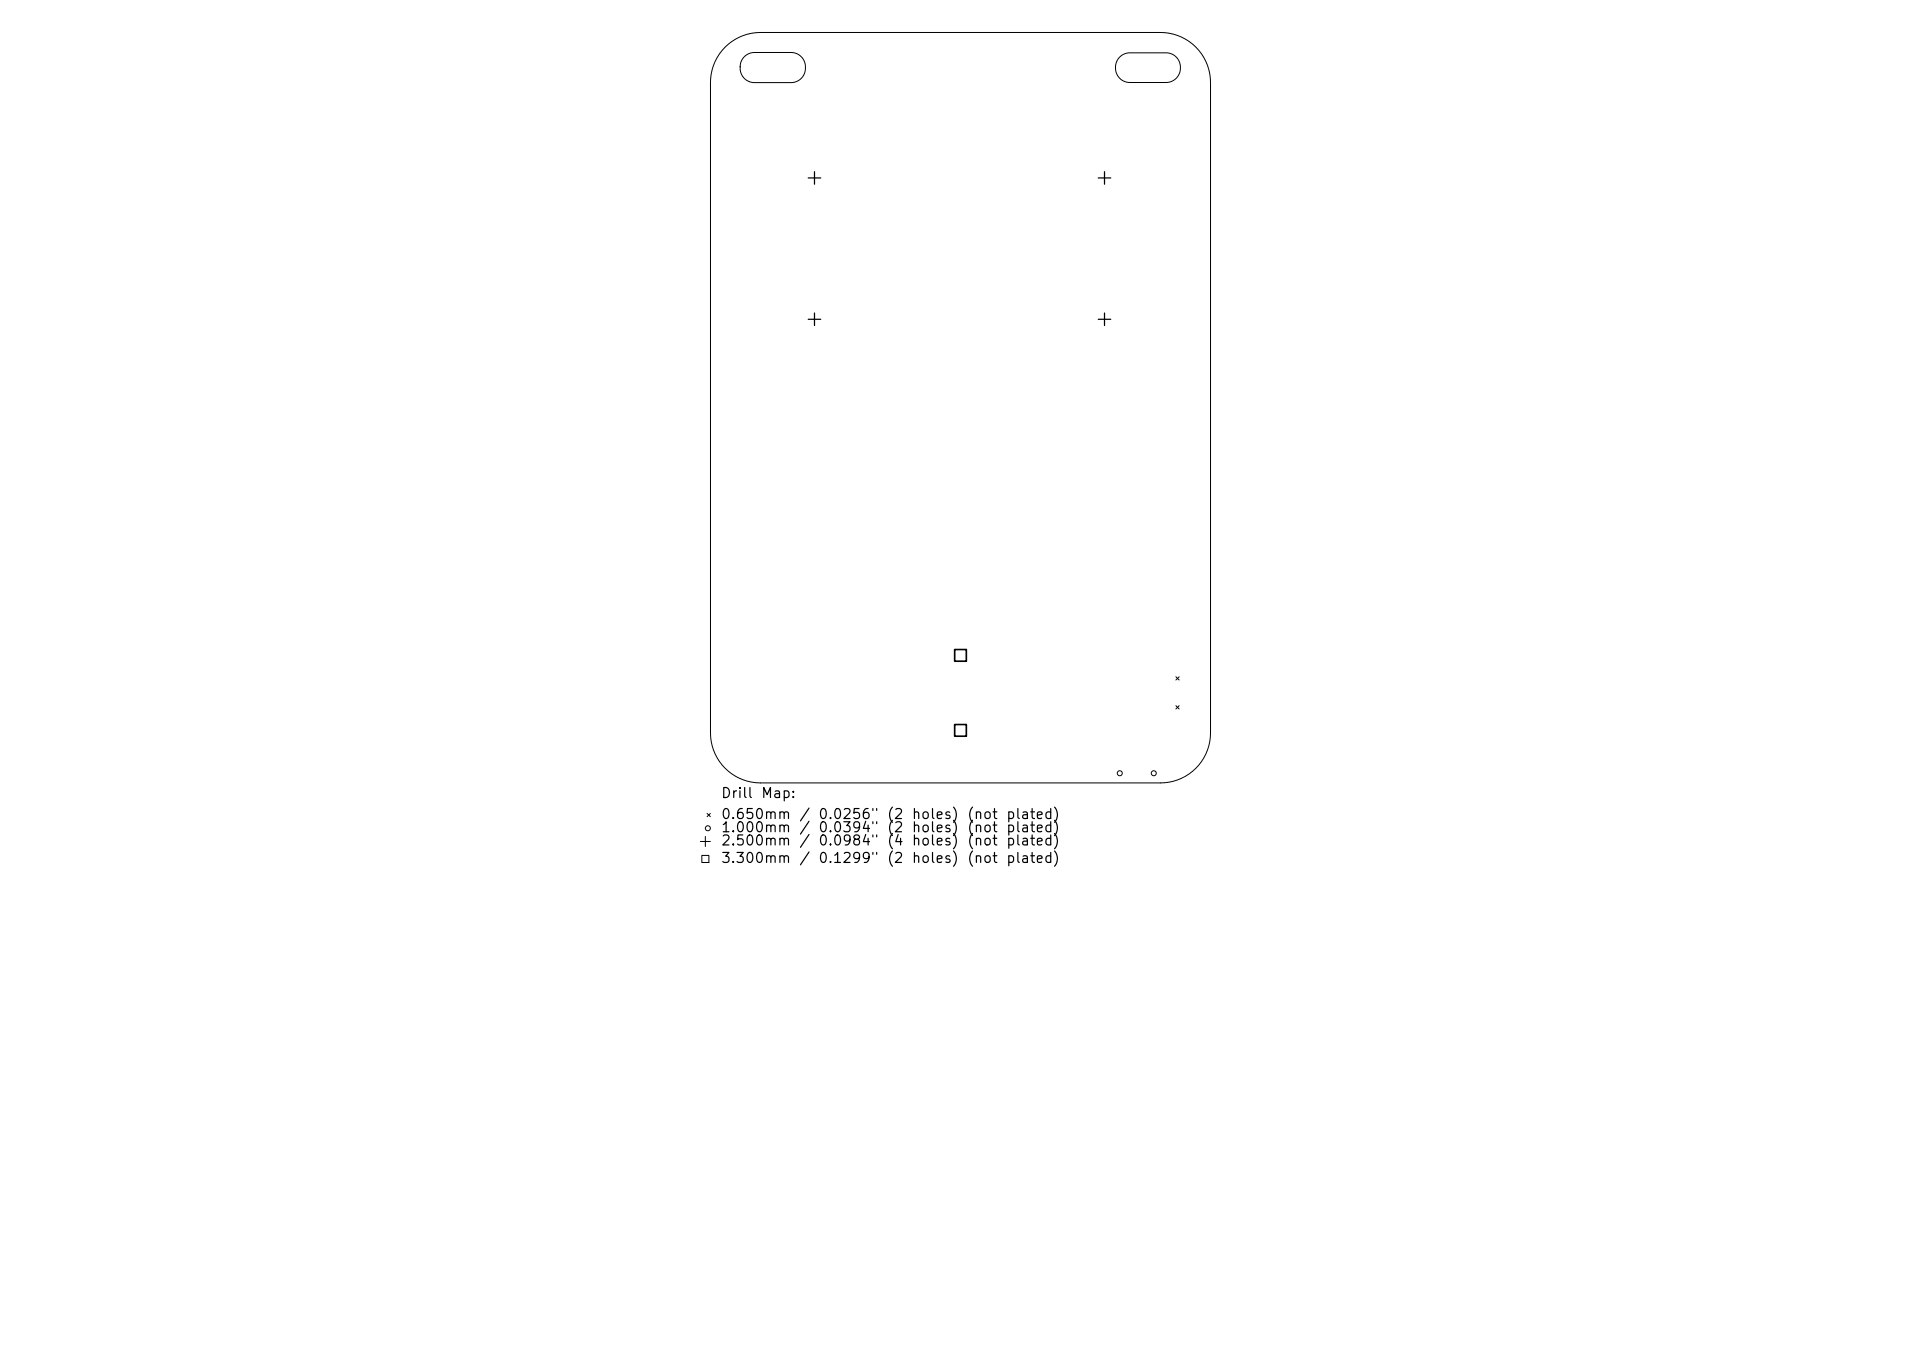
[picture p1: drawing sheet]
<svg xmlns="http://www.w3.org/2000/svg" width="297mm" height="210mm" viewBox="0 0 297 210" stroke-linecap="round" stroke-linejoin="round" font-family="sans-serif">
<defs><g id="words">
<g font-size="1.5">
<text x="111.4" y="123.7">Drill</text>
<text x="117.6" y="123.7">Map:</text>
<text x="111.4" y="127">0.650mm</text>
<text x="111.4" y="129">1.000mm</text>
<text x="111.4" y="131">2.500mm</text>
<text x="123.5" y="127">/</text>
<text x="123.5" y="129">/</text>
<text x="123.5" y="131">/</text>
<text x="126.4" y="127">0.0256&quot;</text>
<text x="126.4" y="129">0.0394&quot;</text>
<text x="126.4" y="131">0.0984&quot;</text>
<text x="137" y="127">(2</text>
<text x="137" y="129">(2</text>
<text x="137" y="131">(4</text>
<text x="140.9" y="127">holes)</text>
<text x="140.9" y="129">holes)</text>
<text x="140.9" y="131">holes)</text>
<text x="149.4" y="127">(not</text>
<text x="149.4" y="129">(not</text>
<text x="149.4" y="131">(not</text>
<text x="155.4" y="127">plated)</text>
<text x="155.4" y="129">plated)</text>
<text x="155.4" y="131">plated)</text>
<text x="111.4" y="133.7">3.300mm</text>
<text x="123.5" y="133.7">/</text>
<text x="126.4" y="133.7">0.1299&quot;</text>
<text x="137" y="133.7">(2</text>
<text x="140.9" y="133.7">holes)</text>
<text x="149.4" y="133.7">(not</text>
<text x="155.4" y="133.7">plated)</text>
</g>
</g></defs>
<g fill="none" stroke="#000" stroke-width=".15">
<path d="M112.1 7.3a7.7 7.7 0 0 1 5.5-2.3h61.8a7.7 7.7 0 0 1 7.8 7.8v100.5a7.7 7.7 0 0 1-7.8 7.7h-61.8a7.7 7.7 0 0 1-7.8-7.7v-100.5a7.7 7.7 0 0 1 2.3-5.5zM115.1 8.8a2.22 2.22 0 0 1 1.6-.7h5.6a2.33 2.33 0 0 1 2.2 2.3 2.33 2.33 0 0 1-2.2 2.4h-5.6a2.35 2.35 0 0 1-2.1-1.5 2.35 2.35 0 0 1 .5-2.5zM173.1 8.8a2.22 2.22 0 0 1 1.6-.6h5.6a2.29 2.29 0 0 1 2.2 2.3 2.29 2.29 0 0 1-2.2 2.3h-5.6a2.31 2.31 0 0 1-2.1-1.5 2.31 2.31 0 0 1 .5-2.5zM181.8 104.6l.5 .5M181.8 109.1l.5 .5M182.3 104.6l-.5 .5M182.3 109.1l-.5 .5M108.3 130h1.5M108.5 132.2h1.1v1.1h-1.1zM109.1 129.3v1.5M109.3 125.7l.5 .5M109.8 125.7l-.5 .5"/>
<circle cx="173.1" cy="119.5" r=".39"/>
<circle cx="178.4" cy="119.5" r=".39"/>
<circle cx="109.4" cy="128" r=".39"/>
</g>
<path d="M125 27.5h1.9M125.9 26.5v2M169.8 27.5h1.9M170.8 26.5v2M125 49.3h1.9M125.9 48.4v1.9M169.8 49.3h1.9M170.8 48.4v1.9" fill="none" stroke="#000" stroke-width=".19"/>
<path d="M147.6 100.4h1.8v1.8h-1.8zM147.6 112h1.8v1.8h-1.8z" fill="none" stroke="#000" stroke-width=".26"/>
<use href="#words"/>
</svg>
